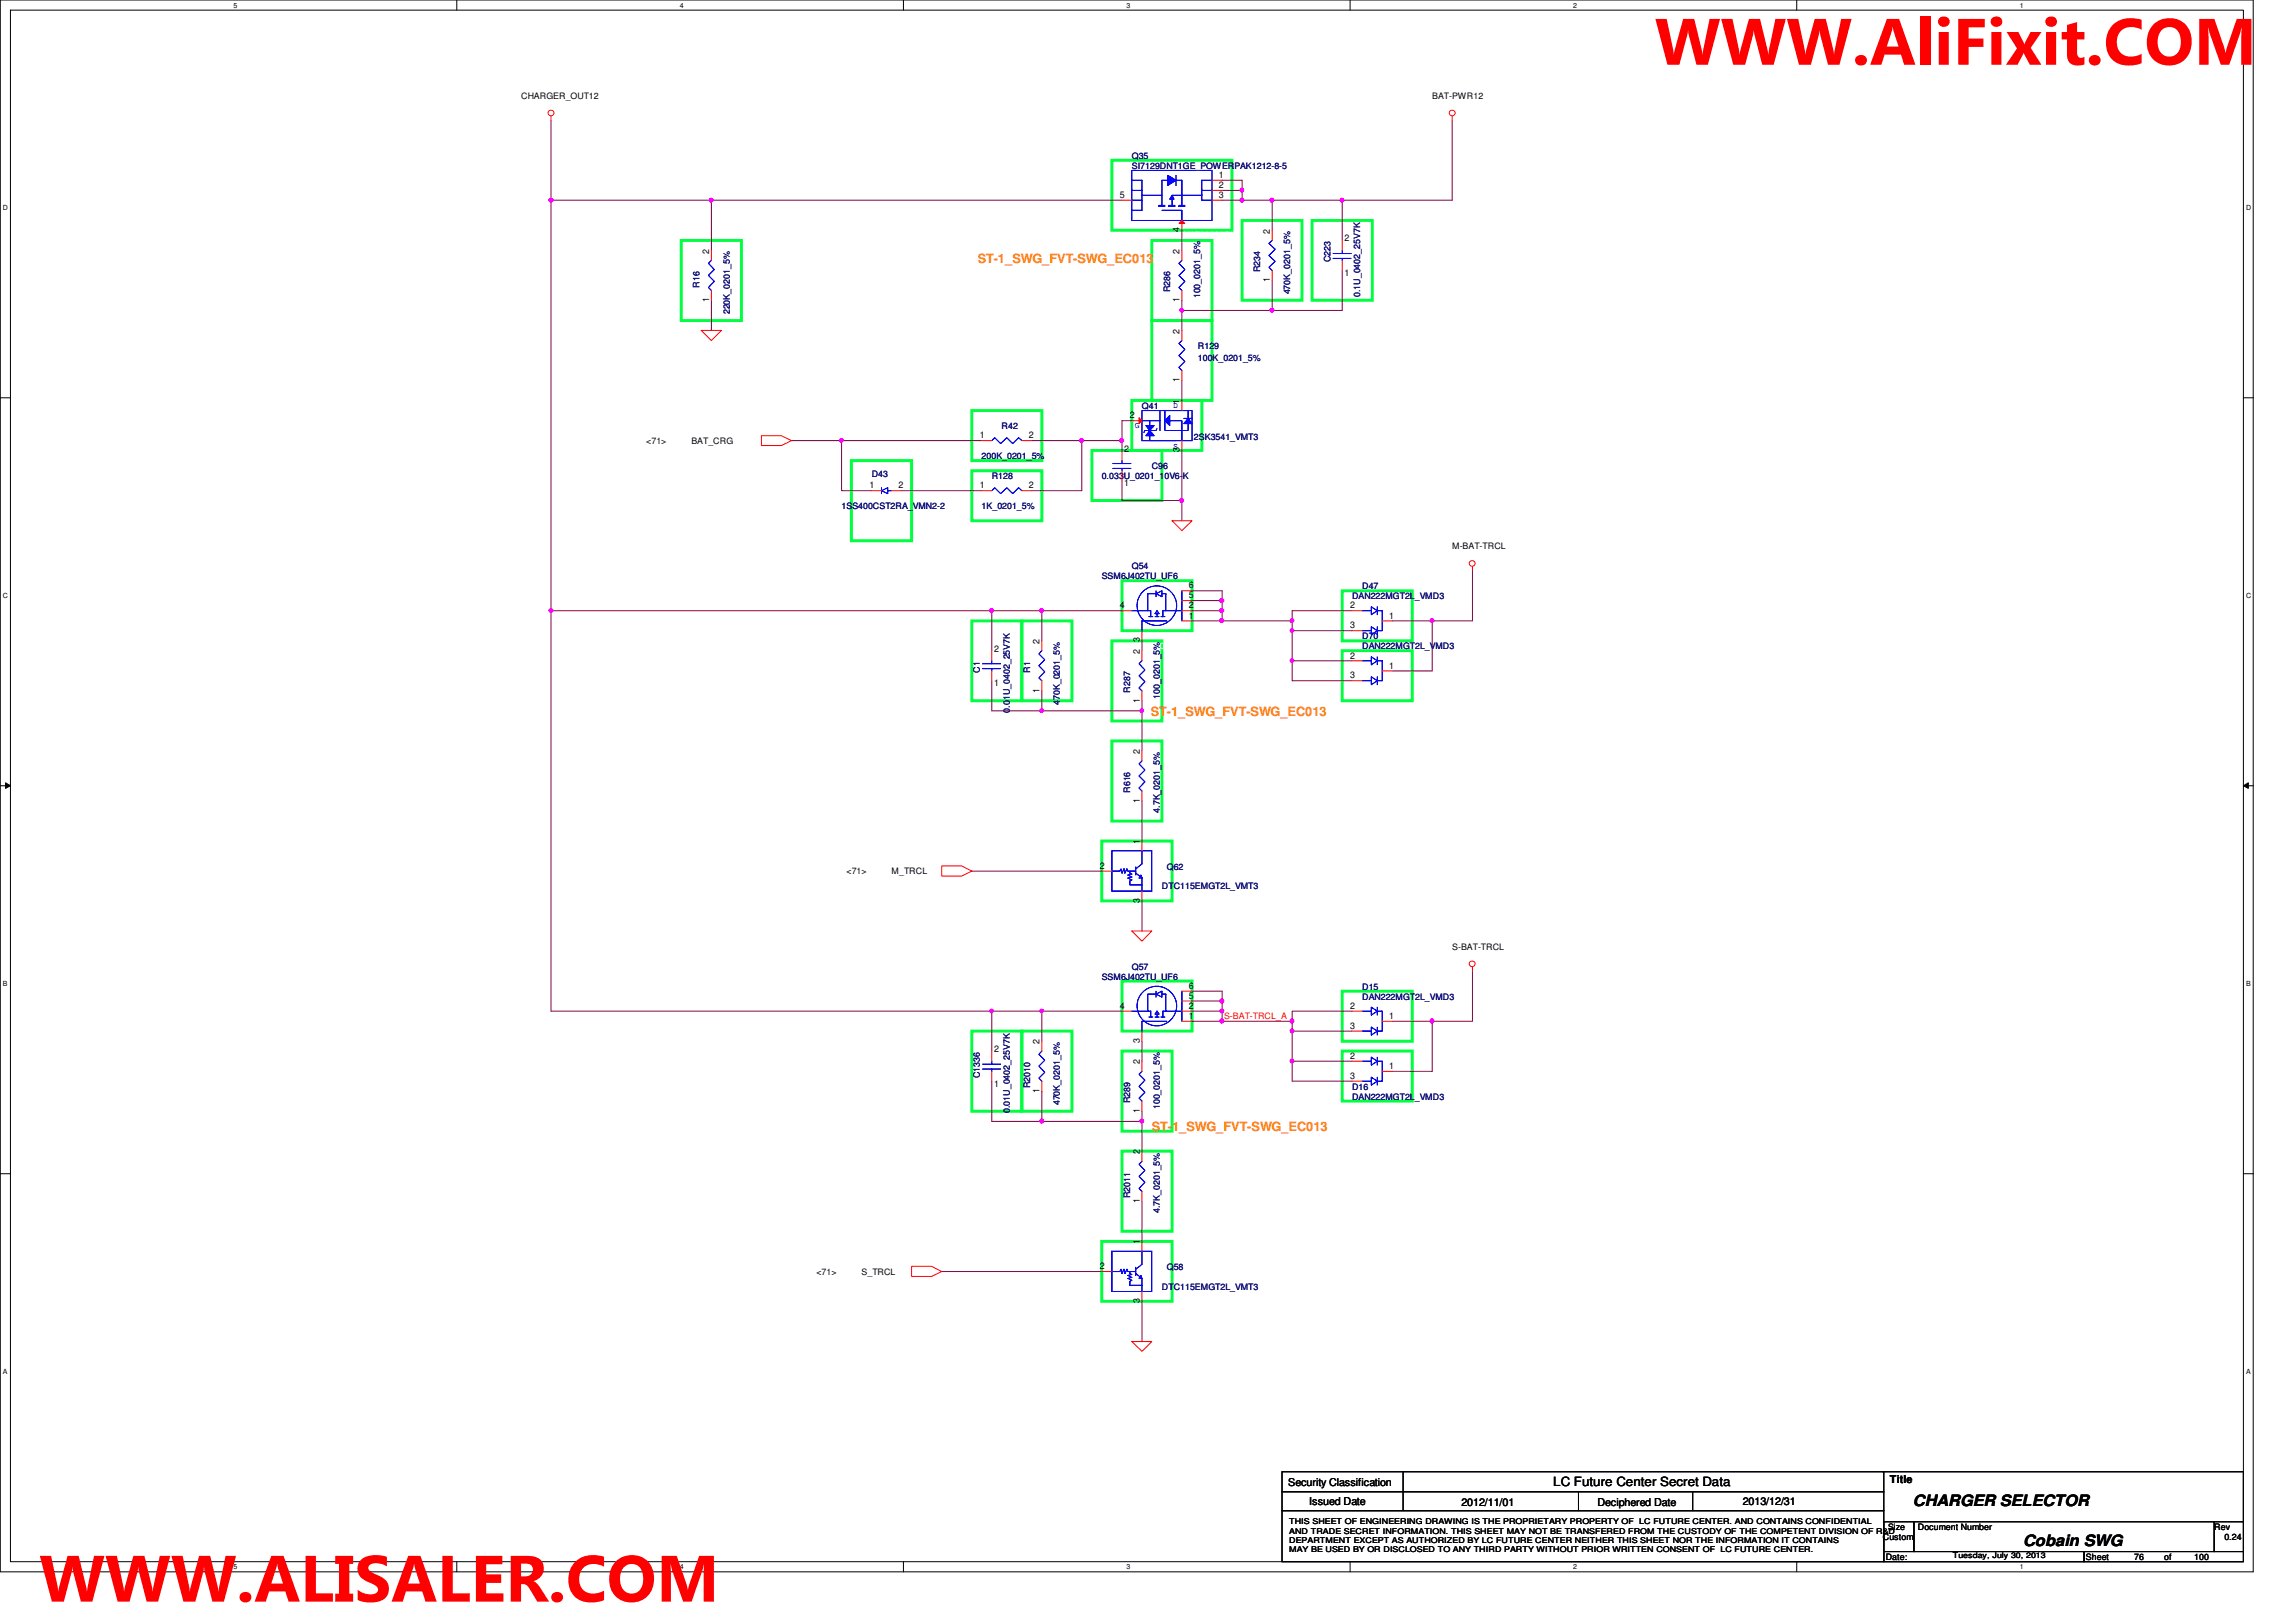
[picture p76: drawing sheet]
<svg xmlns="http://www.w3.org/2000/svg" width="297mm" height="210mm" viewBox="0 0 297 210" stroke-linecap="round" stroke-linejoin="round" font-family="sans-serif">
<defs><g id="words">
<g font-size="8.5" fill="#f00">
<text x="214.1" y="8.4">WWW.AliFixit.COM</text>
<text x="5.1" y="207.3">WWW.ALISALER.COM</text>
</g>
<g font-size="2">
<text x="247.5" y="194.9">CHARGER SELECTOR</text>
<text x="261.7" y="200.1">Cobain SWG</text>
</g>
<g font-size="1.7" fill="#ff8000">
<text x="126.5" y="34">ST-1_SWG_FVT-SWG_EC013</text>
<text x="148.9" y="92.6">ST-1_SWG_FVT-SWG_EC013</text>
<text x="149" y="146.3">ST-1_SWG_FVT-SWG_EC013</text>
</g>
<text font-size="1.7" x="201" y="192.3">LC Future Center Secret Data</text>
<g font-size="1.4">
<text x="244.5" y="191.9">Title</text>
<text x="166.7" y="192.3">Security Classification</text>
<text x="169.4" y="194.7">Issued Date</text>
<text x="189.1" y="194.9">2012/11/01</text>
<text x="206.7" y="194.9">Deciphered Date</text>
<text x="225.5" y="194.7">2013/12/31</text>
</g>
<g font-size="1.2">
<text x="157.7" y="23">1</text>
<text x="144.9" y="25.6">5</text>
<text x="157.7" y="24.3">2</text>
<text x="157.7" y="25.6">3</text>
<text x="91.7" y="32.8" transform="rotate(-90 91.7 32.8)">2</text>
<text x="152.6" y="32.8" transform="rotate(-90 152.6 32.8)">2</text>
<text x="152.6" y="30.1" transform="rotate(-90 152.6 30.1)">4</text>
<text x="164.3" y="30.2" transform="rotate(-90 164.3 30.2)">2</text>
<text x="173.9" y="35.7">1</text>
<text x="173.9" y="31.2">2</text>
<text x="91.7" y="39.1" transform="rotate(-90 91.7 39.1)">1</text>
<text x="152.6" y="39.1" transform="rotate(-90 152.6 39.1)">1</text>
<text x="164.3" y="36.5" transform="rotate(-90 164.3 36.5)">1</text>
<text x="152.6" y="43.2" transform="rotate(-90 152.6 43.2)">2</text>
<text x="152.6" y="52.2" transform="rotate(-90 152.6 52.2)">1</text>
<text x="152.6" y="49.5" transform="rotate(-90 152.6 49.5)">1</text>
<text x="126.7" y="56.7">1</text>
<text x="133.1" y="56.7">2</text>
<text x="145.5" y="58.5">2</text>
<text x="146.2" y="54.1">2</text>
<text x="152.6" y="58.5" transform="rotate(-90 152.6 58.5)">3</text>
<text x="112.5" y="63.2">1</text>
<text x="116.2" y="63.2">2</text>
<text x="126.7" y="63.2">1</text>
<text x="133.1" y="63.2">2</text>
<text x="145.5" y="62.9">1</text>
<text x="153.8" y="77.4">5</text>
<text x="153.8" y="76.2">6</text>
<text x="134.5" y="83.3" transform="rotate(-90 134.5 83.3)">2</text>
<text x="144.9" y="78.7">4</text>
<text x="147.4" y="83.1" transform="rotate(-90 147.4 83.1)">3</text>
<text x="153.8" y="80.1">1</text>
<text x="153.8" y="78.7">2</text>
<text x="174.7" y="78.7">2</text>
<text x="174.7" y="81.3">3</text>
<text x="179.7" y="80.1">1</text>
<text x="128.6" y="88.8">1</text>
<text x="128.6" y="84.4">2</text>
<text x="134.5" y="89.6" transform="rotate(-90 134.5 89.6)">1</text>
<text x="147.4" y="84.6" transform="rotate(-90 147.4 84.6)">2</text>
<text x="174.7" y="85.2">2</text>
<text x="174.7" y="87.8">3</text>
<text x="179.7" y="86.5">1</text>
<text x="147.4" y="90.9" transform="rotate(-90 147.4 90.9)">1</text>
<text x="147.4" y="97.6" transform="rotate(-90 147.4 97.6)">2</text>
<text x="147.4" y="103.9" transform="rotate(-90 147.4 103.9)">1</text>
<text x="142.3" y="112.4">2</text>
<text x="147.4" y="109.2" transform="rotate(-90 147.4 109.2)">1</text>
<text x="147.4" y="116.8" transform="rotate(-90 147.4 116.8)">3</text>
<text x="144.9" y="130.6">4</text>
<text x="153.8" y="129.2">5</text>
<text x="153.8" y="131.9">1</text>
<text x="153.8" y="130.6">2</text>
<text x="153.8" y="128">6</text>
<text x="174.7" y="130.6">2</text>
<text x="179.7" y="131.9">1</text>
<text x="128.6" y="136.2">2</text>
<text x="134.5" y="135.1" transform="rotate(-90 134.5 135.1)">2</text>
<text x="147.4" y="137.8" transform="rotate(-90 147.4 137.8)">2</text>
<text x="147.4" y="135" transform="rotate(-90 147.4 135)">3</text>
<text x="174.7" y="137">2</text>
<text x="174.7" y="133.1">3</text>
<text x="128.6" y="140.6">1</text>
<text x="134.5" y="141.4" transform="rotate(-90 134.5 141.4)">1</text>
<text x="174.7" y="139.6">3</text>
<text x="179.7" y="138.3">1</text>
<text x="147.4" y="149.4" transform="rotate(-90 147.4 149.4)">2</text>
<text x="147.4" y="144" transform="rotate(-90 147.4 144)">1</text>
<text x="147.4" y="155.7" transform="rotate(-90 147.4 155.7)">1</text>
<text x="147.4" y="161" transform="rotate(-90 147.4 161)">1</text>
<text x="142.3" y="164.3">2</text>
<text x="147.4" y="168.7" transform="rotate(-90 147.4 168.7)">3</text>
</g>
<g font-size="1.1">
<text x="67.4" y="12.8">CHARGER_OUT12</text>
<text x="185.3" y="12.8">BAT-PWR12</text>
<text x="83.6" y="57.5">&lt;71&gt;</text>
<text x="89.4" y="57.5">BAT_CRG</text>
<text x="187.9" y="71.1">M-BAT-TRCL</text>
<text x="109.5" y="113.2">&lt;71&gt;</text>
<text x="115.4" y="113.2">M_TRCL</text>
<text x="187.9" y="122.9">S-BAT-TRCL</text>
<text x="105.6" y="165">&lt;71&gt;</text>
<text x="111.5" y="165">S_TRCL</text>
<text x="243.6" y="199.3">Custom</text>
<text x="244" y="201.9">Date:</text>
<text x="244.3" y="198">Size</text>
<text x="248.1" y="198">Document Number</text>
<text x="269.9" y="201.9">Sheet</text>
<text x="276.1" y="201.9">76</text>
<text x="280" y="201.9">of</text>
<text x="283.9" y="201.9">100</text>
<text x="286.5" y="198">Rev</text>
<text x="287.8" y="199.3">0.24</text>
</g>
<g font-size="1.1" fill="#000080">
<text x="146.4" y="20.5">Q35</text>
<text x="146.4" y="21.8">SI7129DNT1GE_POWERPAK1212-8-5</text>
<text x="163" y="35.3" transform="rotate(-90 163 35.3)">R234</text>
<text x="172.1" y="34" transform="rotate(-90 172.1 34)">C223</text>
<text x="90.5" y="37.2" transform="rotate(-90 90.5 37.2)">R16</text>
<text x="94.4" y="40.7" transform="rotate(-90 94.4 40.7)">220K_0201_5%</text>
<text x="151.4" y="37.8" transform="rotate(-90 151.4 37.8)">R286</text>
<text x="155.3" y="38.6" transform="rotate(-90 155.3 38.6)">100_0201_5%</text>
<text x="166.9" y="38.1" transform="rotate(-90 166.9 38.1)">470K_0201_5%</text>
<text x="176" y="38.5" transform="rotate(-90 176 38.5)">0.1U_0402_25V7K</text>
<text x="155" y="45.2">R129</text>
<text x="155" y="46.7">100K_0201_5%</text>
<text x="147.7" y="52.9">Q41</text>
<text x="127" y="59.4">200K_0201_5%</text>
<text x="129.6" y="55.5">R42</text>
<text x="154.5" y="56.9">2SK3541_VMT3</text>
<text x="108.9" y="65.9">1SS400CST2RA_VMN2-2</text>
<text x="112.8" y="61.7">D43</text>
<text x="127" y="65.9">1K_0201_5%</text>
<text x="128.3" y="62">R128</text>
<text x="142.5" y="62">0.033U_0201_10V6-K</text>
<text x="149" y="60.7">C96</text>
<text x="142.5" y="75">SSM6J402TU_UF6</text>
<text x="146.4" y="73.7">Q54</text>
<text x="174.9" y="77.6">DAN222MGT2L_VMD3</text>
<text x="176.2" y="76.2">D47</text>
<text x="176.2" y="82.7">D70</text>
<text x="126.8" y="87.1" transform="rotate(-90 126.8 87.1)">C1</text>
<text x="133.3" y="87.1" transform="rotate(-90 133.3 87.1)">R1</text>
<text x="146.2" y="89.7" transform="rotate(-90 146.2 89.7)">R287</text>
<text x="176.2" y="84">DAN222MGT2L_VMD3</text>
<text x="130.6" y="92.2" transform="rotate(-90 130.6 92.2)">0.01U_0402_25V7K</text>
<text x="137.1" y="91.2" transform="rotate(-90 137.1 91.2)">470K_0201_5%</text>
<text x="150.1" y="90.4" transform="rotate(-90 150.1 90.4)">100_0201_5%</text>
<text x="146.2" y="102.6" transform="rotate(-90 146.2 102.6)">R616</text>
<text x="150.1" y="105.2" transform="rotate(-90 150.1 105.2)">4.7K_0201_5%</text>
<text x="151" y="112.5">Q62</text>
<text x="150.3" y="115.1">DTC115EMGT2L_VMT3</text>
<text x="146.4" y="125.5">Q57</text>
<text x="142.5" y="126.8">SSM6J402TU_UF6</text>
<text x="176.2" y="128.1">D15</text>
<text x="176.2" y="129.4">DAN222MGT2L_VMD3</text>
<text x="126.8" y="139.5" transform="rotate(-90 126.8 139.5)">C1336</text>
<text x="133.3" y="140.8" transform="rotate(-90 133.3 140.8)">R2010</text>
<text x="137.1" y="143" transform="rotate(-90 137.1 143)">470K_0201_5%</text>
<text x="146.2" y="142.8" transform="rotate(-90 146.2 142.8)">R289</text>
<text x="150.1" y="143.6" transform="rotate(-90 150.1 143.6)">100_0201_5%</text>
<text x="174.9" y="141">D16</text>
<text x="174.9" y="142.3">DAN222MGT2L_VMD3</text>
<text x="130.6" y="144.1" transform="rotate(-90 130.6 144.1)">0.01U_0402_25V7K</text>
<text x="146.2" y="155.1" transform="rotate(-90 146.2 155.1)">R2011</text>
<text x="150.1" y="157" transform="rotate(-90 150.1 157)">4.7K_0201_5%</text>
<text x="150.3" y="166.9">DTC115EMGT2L_VMT3</text>
<text x="151" y="164.3">Q58</text>
</g>
<g font-size="1.1" fill="#fff">
<text x="153.2" y="30.9">N37033365</text>
<text x="148" y="83.9">N37033386</text>
<text x="148" y="135.8">N37033417</text>
<text x="138.8" y="144.9">N37033408</text>
</g>
<g font-size="1.1" fill="#00f">
<text x="151.8" y="52.8">D</text>
<text x="146.8" y="55.4">G</text>
<text x="151.8" y="58.1">S</text>
</g>
<text font-size="1.1" fill="#f00" x="158.4" y="131.9">S-BAT-TRCL_A</text>
<g font-size="1">
<text x="166.8" y="197.3">THIS SHEET OF ENGINEERING DRAWING IS THE PROPRIETARY PROPERTY OF LC FUTURE CENTER. AND CONTAINS CONFIDENTIAL</text>
<text x="166.8" y="198.5">AND TRADE SECRET INFORMATION. THIS SHEET MAY NOT BE TRANSFERED FROM THE CUSTODY OF THE COMPETENT DIVISION OF R&amp;D</text>
<text x="166.8" y="199.6">DEPARTMENT EXCEPT AS AUTHORIZED BY LC FUTURE CENTER NEITHER THIS SHEET NOR THE INFORMATION IT CONTAINS</text>
<text x="166.8" y="200.8">MAY BE USED BY OR DISCLOSED TO ANY THIRD PARTY WITHOUT PRIOR WRITTEN CONSENT OF LC FUTURE CENTER.</text>
<text x="252.6" y="201.7">Tuesday, July 30, 2013</text>
</g>
<g font-size=".9">
<text x="30.2" y="1">5</text>
<text x="88" y="1">4</text>
<text x="145.8" y="1">3</text>
<text x="203.5" y="1">2</text>
<text x="261.3" y="1">1</text>
<text x=".4" y="27.2">D</text>
<text x="290.6" y="27.2">D</text>
<text x=".4" y="77.3">C</text>
<text x="290.6" y="77.3">C</text>
<text x=".4" y="127.6">B</text>
<text x="290.6" y="127.6">B</text>
<text x=".4" y="177.8">A</text>
<text x="290.6" y="177.8">A</text>
<text x="30.2" y="203.1">5</text>
<text x="88" y="203.1">4</text>
<text x="145.8" y="203.1">3</text>
<text x="203.5" y="203.1">2</text>
<text x="261.3" y="203.1">1</text>
</g>
</g></defs>
<path d="M0 0h291.5v203.4h-291.5zM1.4 1.3h288.8v200.8h-288.8z" fill="none" stroke="#000" stroke-width=".13"/>
<g fill="#fff">
<path d="M30.2 .2h.5v1h-.5z"/>
<path d="M30.2 202.3h.5v1h-.5z"/>
</g>
<path d="M59.1 0v1.3M59.1 202.1v1.3" fill="none" stroke="#000" stroke-width=".13"/>
<g fill="#fff">
<path d="M88 .2h.5v1h-.5z"/>
<path d="M88 202.3h.5v1h-.5z"/>
</g>
<path d="M116.9 0v1.3M116.9 202.1v1.3" fill="none" stroke="#000" stroke-width=".13"/>
<g fill="#fff">
<path d="M145.7 .2h.6v1h-.6z"/>
<path d="M145.7 202.3h.6v1h-.6z"/>
</g>
<path d="M174.7 0v1.3M174.7 202.1v1.3" fill="none" stroke="#000" stroke-width=".13"/>
<g fill="#fff">
<path d="M203.5 .2h.5v1h-.5z"/>
<path d="M203.5 202.3h.5v1h-.5z"/>
</g>
<path d="M232.4 0v1.3M232.4 202.1v1.3" fill="none" stroke="#000" stroke-width=".13"/>
<g fill="#fff">
<path d="M261.3 .2h.5v1h-.5z"/>
<path d="M261.3 202.3h.5v1h-.5z"/>
<path d="M.4 26.4h.6v1h-.6z"/>
<path d="M290.6 26.4h.6v1h-.6z"/>
<path d="M.4 76.5h.6v1.1h-.6z"/>
<path d="M290.6 76.5h.6v1.1h-.6z"/>
</g>
<path d="M0 51.5h1.4M290.2 51.5h1.3" fill="none" stroke="#000" stroke-width=".13"/>
<g fill="#fff">
<path d="M.4 126.7h.6v1.1h-.6z"/>
<path d="M290.6 126.7h.6v1.1h-.6z"/>
</g>
<path d="M0 101.7h1.4M.7 101.3l.7 .4-.7 .3zM290.2 101.7h1.3M290.2 101.7l.7-.4v.7z" fill="none" stroke="#000" stroke-width=".13"/>
<path d="M.7 101.3l.7 .4-.7 .3zM290.2 101.7l.7-.4v.7z" fill="#000"/>
<g fill="#fff">
<path d="M.4 177h.5v1h-.5z"/>
<path d="M290.6 177h.5v1h-.5z"/>
</g>
<path d="M0 151.9h1.4M290.2 151.9h1.3" fill="none" stroke="#000" stroke-width=".13"/>
<g fill="none" stroke="#00ff40" stroke-width=".38">
<path d="M88.1 31.1h7.8v10.4h-7.8zM143.8 20.7h15.6v9.1h-15.6zM149 31.1h7.8v10.4h-7.8zM160.7 28.5h7.7v10.4h-7.7zM169.8 28.5h7.7v10.4h-7.7zM110.1 59.6h7.8v10.4h-7.8zM125.7 53.1h9.1v6.5h-9.1zM141.3 58.3h9v6.5h-9zM146.4 51.8h9.1v6.5h-9.1zM149 41.5h7.8v10.3h-7.8zM125.7 60.9h9.1v6.5h-9.1zM145.2 75.1h9v6.5h-9z"/>
<path d="M173.6 76.5h9.1v6.4h-9.1zM125.7 80.3h6.5v10.4h-6.5zM132.2 80.3h6.5v10.4h-6.5zM143.8 95.9h6.5v10.4h-6.5zM143.8 82.9h6.5v10.4h-6.5zM173.6 84.2h9.1v6.5h-9.1zM142.5 108.8h9.1v7.8h-9.1zM125.7 133.4h6.5v10.4h-6.5zM132.2 133.4h6.5v10.4h-6.5zM145.2 127h9v6.4h-9zM145.2 136h6.4v10.4h-6.4zM173.6 128.3h9.1v6.4h-9.1z"/>
<path d="M173.6 136h9.1v6.5h-9.1zM145.2 149h6.4v10.3h-6.4zM142.5 160.7h9.1v7.7h-9.1z"/>
</g>
<path d="M71.3 15.6v10.3M187.9 15.6v10.3h-14.3M92 25.9h53.2M164.6 25.9v3.9" fill="none" stroke="#800040" stroke-width=".13"/>
<path d="M91.8 25.7h.2l.2 .1v.3l-.2 .1-.2-.1z" fill-rule="evenodd" fill="#f0f"/>
<path d="M91.8 25.7h.2l.2 .1v.3l-.2 .1-.2-.1z" fill="none" stroke="#f0f" stroke-width=".13"/>
<path d="M71.3 25.9h20.7v6.5M92 38.9v3.9M164.6 36.3v3.9M140 57h5.2v1.3M152.9 40.2v2.6M152.9 49.2v2.6M145.2 62.2v2.6M152.9 64.8v2.6" fill="none" stroke="#800040" stroke-width=".13"/>
<circle cx="145.1" cy="57" r=".25" fill="#f0f"/>
<circle cx="145.1" cy="57" r=".25" fill="none" stroke="#f0f" stroke-width=".13"/>
<path d="M139.8 56.8h.3l.1 .2-.1 .2h-.2h-.1z" fill-rule="evenodd" fill="#f0f"/>
<path d="M139.8 56.8h.3l.1 .2-.1 .2h-.2h-.1z" fill="none" stroke="#f0f" stroke-width=".13"/>
<path d="M108.9 57h18.1M140 57v6.5h-6.5M116.6 63.5h10.4" fill="none" stroke="#800040" stroke-width=".13"/>
<path d="M108.7 56.8h.3l.1 .2-.1 .2h-.2h-.1z" fill-rule="evenodd" fill="#f0f"/>
<path d="M108.7 56.8h.3l.1 .2-.1 .2h-.2h-.1z" fill="none" stroke="#f0f" stroke-width=".13"/>
<path d="M102.4 57h6.5v6.5h3.9M134.8 79h10.4M167.2 79h7.7M190.5 73.9v6.4M167.2 85.5v2.6M125.7 112.7h16.8" fill="none" stroke="#800040" stroke-width=".13"/>
<path d="M134.6 78.8h.3l.1 .2-.1 .2h-.2h-.1z" fill-rule="evenodd" fill="#f0f"/>
<path d="M134.6 78.8h.3l.1 .2-.1 .2h-.2h-.1z" fill="none" stroke="#f0f" stroke-width=".13"/>
<path d="M158.1 79v1.3M147.7 92v5.2M147.7 103.6v5.2" fill="none" stroke="#800040" stroke-width=".13"/>
<circle cx="158.1" cy="79" r=".25" fill="#f0f"/>
<circle cx="158.1" cy="79" r=".25" fill="none" stroke="#f0f" stroke-width=".13"/>
<path d="M154.2 76.5h3.9M154.2 77.7h3.9" fill="none" stroke="#800040" stroke-width=".13"/>
<circle cx="158.1" cy="77.7" r=".26" fill="#f0f"/>
<circle cx="158.1" cy="77.7" r=".26" fill="none" stroke="#f0f" stroke-width=".13"/>
<path d="M128.3 79h6.5v3.9M158.1 76.5v2.5h-3.9M154.2 80.3h3.9" fill="none" stroke="#800040" stroke-width=".13"/>
<path d="M128.1 78.8h.3l.1 .2-.1 .2h-.1h-.2z" fill-rule="evenodd" fill="#f0f"/>
<path d="M128.1 78.8h.3l.1 .2-.1 .2h-.1h-.2z" fill="none" stroke="#f0f" stroke-width=".13"/>
<path d="M71.3 79h57v5.2M128.3 88.1v3.9M134.8 92h12.9" fill="none" stroke="#800040" stroke-width=".13"/>
<path d="M147.5 91.8h.4l.1 .1-.1 .2-.2 .1-.2-.1z" fill-rule="evenodd" fill="#f0f"/>
<path d="M147.5 91.8h.4l.1 .1-.1 .2-.2 .1-.2-.1z" fill="none" stroke="#f0f" stroke-width=".13"/>
<path d="M134.6 91.8h.3l.1 .1-.1 .2-.2 .1-.1-.1z" fill-rule="evenodd" fill="#f0f"/>
<path d="M134.6 91.8h.3l.1 .1-.1 .2-.2 .1-.1-.1z" fill="none" stroke="#f0f" stroke-width=".13"/>
<path d="M134.8 89.4v2.6M167.2 81.6h7.7" fill="none" stroke="#800040" stroke-width=".13"/>
<path d="M167 81.4h.3l.1 .2-.1 .2h-.2h-.1z" fill-rule="evenodd" fill="#f0f"/>
<path d="M167 81.4h.3l.1 .2-.1 .2h-.2h-.1z" fill="none" stroke="#f0f" stroke-width=".13"/>
<path d="M167.2 80.3v1.3M167.2 88.1h7.7M167.2 85.5h7.7" fill="none" stroke="#800040" stroke-width=".13"/>
<path d="M167 85.3h.3l.1 .2-.1 .1-.2 .1-.1-.1z" fill-rule="evenodd" fill="#f0f"/>
<path d="M167 85.3h.3l.1 .2-.1 .1-.2 .1-.1-.1z" fill="none" stroke="#f0f" stroke-width=".13"/>
<path d="M167.2 81.6v3.9M185.3 80.3h5.2" fill="none" stroke="#800040" stroke-width=".13"/>
<path d="M185.1 80.1h.1l.3 .1-.1 .3-.2 .1-.1-.1z" fill-rule="evenodd" fill="#f0f"/>
<path d="M185.1 80.1h.1l.3 .1-.1 .3-.2 .1-.1-.1z" fill="none" stroke="#f0f" stroke-width=".13"/>
<path d="M71.3 25.9v53.1M185.3 80.3v6.5h-5.2" fill="none" stroke="#800040" stroke-width=".13"/>
<circle cx="71.3" cy="25.9" r=".26" fill="#f0f"/>
<circle cx="71.3" cy="25.9" r=".26" fill="none" stroke="#f0f" stroke-width=".13"/>
<path d="M160.7 25.9h3.9" fill="none" stroke="#800040" stroke-width=".13"/>
<path d="M160.5 25.7h.2l.2 .1-.1 .3-.1 .1-.2-.1z" fill-rule="evenodd" fill="#f0f"/>
<path d="M160.5 25.7h.2l.2 .1-.1 .3-.1 .1-.2-.1z" fill="none" stroke="#f0f" stroke-width=".13"/>
<path d="M173.6 25.9v5.2" fill="none" stroke="#800040" stroke-width=".13"/>
<path d="M173.5 25.7h.1l.2 .1v.3l-.2 .1-.1-.1z" fill-rule="evenodd" fill="#f0f"/>
<path d="M173.5 25.7h.1l.2 .1v.3l-.2 .1-.1-.1z" fill="none" stroke="#f0f" stroke-width=".13"/>
<path d="M164.6 25.9h9" fill="none" stroke="#800040" stroke-width=".13"/>
<circle cx="164.5" cy="25.9" r=".26" fill="#f0f"/>
<circle cx="164.5" cy="25.9" r=".26" fill="none" stroke="#f0f" stroke-width=".13"/>
<path d="M173.6 35v5.2M152.9 40.2h11.7" fill="none" stroke="#800040" stroke-width=".13"/>
<circle cx="164.5" cy="40.1" r=".25" fill="#f0f"/>
<circle cx="164.5" cy="40.1" r=".25" fill="none" stroke="#f0f" stroke-width=".13"/>
<path d="M158.1 23.3h2.6M158.1 24.6h2.6v1.3M164.6 40.2h9" fill="none" stroke="#800040" stroke-width=".13"/>
<path d="M160.5 24.4h.3l.1 .2-.1 .2h-.1h-.2z" fill-rule="evenodd" fill="#f0f"/>
<path d="M160.5 24.4h.3l.1 .2-.1 .2h-.1h-.2z" fill="none" stroke="#f0f" stroke-width=".13"/>
<path d="M133.5 57h6.5M71.3 79v51.9M128.3 92h6.5M180.1 80.3h5.2" fill="none" stroke="#800040" stroke-width=".13"/>
<circle cx="71.3" cy="79" r=".25" fill="#f0f"/>
<circle cx="71.3" cy="79" r=".25" fill="none" stroke="#f0f" stroke-width=".13"/>
<path d="M167.2 132.2v1.2h7.7" fill="none" stroke="#800040" stroke-width=".13"/>
<path d="M167 133.2h.3l.1 .2-.1 .2h-.2h-.1z" fill-rule="evenodd" fill="#f0f"/>
<path d="M167 133.2h.3l.1 .2-.1 .2h-.2h-.1z" fill="none" stroke="#f0f" stroke-width=".13"/>
<path d="M167.2 133.4v3.9h7.7M167.2 139.9h7.7" fill="none" stroke="#800040" stroke-width=".13"/>
<path d="M167 137.1h.3l.1 .2-.1 .2h-.2h-.1z" fill-rule="evenodd" fill="#f0f"/>
<path d="M167 137.1h.3l.1 .2-.1 .2h-.2h-.1z" fill="none" stroke="#f0f" stroke-width=".13"/>
<path d="M185.3 132.2h5.2" fill="none" stroke="#800040" stroke-width=".13"/>
<path d="M185.1 131.9h.1l.3 .1-.1 .3-.2 .1-.1-.1z" fill-rule="evenodd" fill="#f0f"/>
<path d="M185.1 131.9h.1l.3 .1-.1 .3-.2 .1-.1-.1z" fill="none" stroke="#f0f" stroke-width=".13"/>
<path d="M154.2 128.3h3.9M158.1 130.9v1.3M185.3 132.2v6.4h-5.2" fill="none" stroke="#800040" stroke-width=".13"/>
<circle cx="158.1" cy="130.8" r=".25" fill="#f0f"/>
<circle cx="158.1" cy="130.8" r=".25" fill="none" stroke="#f0f" stroke-width=".13"/>
<path d="M154.2 129.5h3.9" fill="none" stroke="#800040" stroke-width=".13"/>
<circle cx="158.1" cy="129.5" r=".26" fill="#f0f"/>
<circle cx="158.1" cy="129.5" r=".26" fill="none" stroke="#f0f" stroke-width=".13"/>
<path d="M158.1 128.3v2.6M158.1 132.2h9.1" fill="none" stroke="#800040" stroke-width=".13"/>
<path d="M167 131.9h.1l.2 .1v.3l-.2 .1-.1-.1z" fill-rule="evenodd" fill="#f0f"/>
<path d="M167 131.9h.1l.2 .1v.3l-.2 .1-.1-.1z" fill="none" stroke="#f0f" stroke-width=".13"/>
<path d="M154.2 130.9h3.9M154.2 132.2h3.9M180.1 132.2h5.2M128.3 145.1h6.5" fill="none" stroke="#800040" stroke-width=".13"/>
<circle cx="158.1" cy="132.1" r=".26" fill="#f0f"/>
<circle cx="158.1" cy="132.1" r=".26" fill="none" stroke="#f0f" stroke-width=".13"/>
<path d="M128.3 130.9h6.5v3.8" fill="none" stroke="#800040" stroke-width=".13"/>
<path d="M128.1 130.7h.3l.1 .1-.1 .2-.1 .1-.2-.1z" fill-rule="evenodd" fill="#f0f"/>
<path d="M128.1 130.7h.3l.1 .1-.1 .2-.1 .1-.2-.1z" fill="none" stroke="#f0f" stroke-width=".13"/>
<path d="M71.3 130.9h57v5.1M128.3 139.9v5.2M134.8 145.1h12.9" fill="none" stroke="#800040" stroke-width=".13"/>
<path d="M147.5 144.9l.2-.1 .2 .1v.4h-.2h-.2z" fill-rule="evenodd" fill="#f0f"/>
<path d="M147.5 144.9l.2-.1 .2 .1v.4h-.2h-.2z" fill="none" stroke="#f0f" stroke-width=".13"/>
<path d="M134.6 144.9l.1-.1 .3 .1-.1 .4h-.2h-.1z" fill-rule="evenodd" fill="#f0f"/>
<path d="M134.6 144.9l.1-.1 .3 .1-.1 .4h-.2h-.1z" fill="none" stroke="#f0f" stroke-width=".13"/>
<path d="M134.8 130.9h10.4M167.2 137.3v2.6M190.5 125.7v6.5M134.8 141.2v3.9M147.7 145.1v3.9M121.8 164.5h20.7" fill="none" stroke="#800040" stroke-width=".13"/>
<path d="M134.6 130.7h.3l.1 .1-.1 .2-.2 .1-.1-.1z" fill-rule="evenodd" fill="#f0f"/>
<path d="M134.6 130.7h.3l.1 .1-.1 .2-.2 .1-.1-.1z" fill="none" stroke="#f0f" stroke-width=".13"/>
<path d="M158.1 80.3h9.1M147.7 116.6v3.9M147.7 155.4v5.3M147.7 168.4v5.2" fill="none" stroke="#800040" stroke-width=".13"/>
<circle cx="158.1" cy="80.3" r=".26" fill="#f0f"/>
<circle cx="158.1" cy="80.3" r=".26" fill="none" stroke="#f0f" stroke-width=".13"/>
<path d="M167 80.1h.1l.2 .1v.3l-.2 .1-.1-.1z" fill-rule="evenodd" fill="#f0f"/>
<path d="M167 80.1h.1l.2 .1v.3l-.2 .1-.1-.1z" fill="none" stroke="#f0f" stroke-width=".13"/>
<path d="M146.4 54.4h-1.2v2.6M145.2 64.8h7.7M167.2 79v1.3M174.9 130.9h-7.7v1.3" fill="none" stroke="#800040" stroke-width=".13"/>
<path d="M152.7 64.6l.2-.1 .2 .1-.1 .3-.1 .1-.2-.1z" fill-rule="evenodd" fill="#f0f"/>
<path d="M152.7 64.6l.2-.1 .2 .1-.1 .3-.1 .1-.2-.1z" fill="none" stroke="#f0f" stroke-width=".13"/>
<path d="M152.9 29.8v2.6M152.9 38.9v1.3M158.1 25.9h2.6M160.7 23.3v1.3M152.9 58.3v6.5" fill="none" stroke="#800040" stroke-width=".13"/>
<path d="M152.7 40h.3l.1 .1-.1 .2-.1 .1-.2-.1z" fill-rule="evenodd" fill="#f0f"/>
<path d="M152.7 40h.3l.1 .1-.1 .2-.1 .1-.2-.1z" fill="none" stroke="#f0f" stroke-width=".13"/>
<path d="M147.7 82.9v1.3M147.7 90.7v1.3M147.7 134.7v2.6M147.7 143.8v1.3" fill="none" stroke="#800040" stroke-width=".13"/>
<g fill="none" stroke="#f00" stroke-width=".13">
<path d="M71.3 15v.6M187.9 15v.6M173.6 33.7v1.3M173.6 31.1v1.3M90.7 42.8h2.6l-1.3 1.3zM98.5 56.4h2.6l1.3 .6-1.3 .7h-2.6zM145.2 58.3v1.3M127 63.5h1.3M132.2 63.5h1.3M145.2 60.9v1.3M151.6 67.4h2.6l-1.3 1.3zM190.5 73.3v.6"/>
<path d="M121.8 112.1h2.6l1.3 .6-1.3 .7h-2.6zM146.4 120.5h2.6l-1.3 1.3zM147.7 137.3v1.3M174.9 137.3h1.3M174.9 139.9h1.3M178.8 138.6h1.3M190.5 125.1v.6M147.7 142.5v1.3M117.9 163.9h2.6l1.3 .6-1.3 .7h-2.6zM146.4 173.6h2.6l-1.3 1.3z"/>
<circle cx="71.3" cy="14.6" r=".37"/>
<circle cx="187.9" cy="14.6" r=".37"/>
<circle cx="190.5" cy="72.9" r=".37"/>
<circle cx="190.5" cy="124.7" r=".37"/>
</g>
<path d="M165.9 190.5h77.8v2.5h-77.8zM165.9 193h77.8v2.5h-77.8zM165.9 195.5h77.8v6.6h-77.8zM181.5 190.5v5M204.2 193v2.5M219 193v2.5M243.6 190.5h46.6v6.4M243.7 196.9h3.9v3.9h-3.9zM247.6 196.9h38.9v3.9h-38.9zM286.5 196.9h3.7v3.9h-3.7zM243.7 200.8h25.9v1.3h-25.9zM269.6 200.8h20.6v1.3h-20.6z" fill="none" stroke="#000" stroke-width=".13"/>
<g fill="none" stroke="#00f" stroke-width=".13">
<path d="M146.4 24.6h1.3M146.4 25.9h1.3M146.4 23.3h1.3v3.9h-1.3M147.7 25.3h2.6M150.3 27.2h2.6v1.3M150.7 26.6h-.8v.1h.8M151.1 23.3h-.8v3.3M151.6 25.8v.8M152 26.6h-.8v.1h.8M152.1 23.3h.8M152.9 25.3h2.6M153.3 26.6h-.8v.1h.8"/>
<path d="M155.5 24.6h1.3M155.5 25.9h1.3M155.5 23.3h1.3M172.5 32.8h2.3M172.5 33.4h2.3M173.6 33.4v.3M173.6 32.4v.4M144 60h2.3M145.2 59.6v.4M128.3 63.5l.4-.4 .8 .8 .8-.8 .7 .8 .8-.8 .4 .4M144 60.6h2.3M145.2 60.6v.3"/>
<path d="M147.7 138.6l-.3 .4 .7 .8-.7 .8 .7 .8-.7 .7 .3 .4M176.2 137.3h1.2M176.2 139.9h1.2M177.4 136.8l.8 .5-.8 .5zM177.4 139.4l.8 .5-.8 .5zM178.2 139.4v1M178.2 136.8v1M178.2 137.3h.6v2.6h-.6"/>
</g>
<path d="M151.1 22.7l1 .6-1 .7z" fill="#00f"/>
<path d="M146.4 22.1h10.4v6.4h-10.4zM151.1 22.7l1 .6-1 .7zM151.6 25.3h1.3M152.1 22.7v1.3M152.9 23.3v3.3M155.5 23.3v2.6" fill="none" stroke="#00f" stroke-width=".13"/>
<path d="M151.6 25.3l.3 .5h-.6z" fill="#00f"/>
<g fill="none" stroke="#00f" stroke-width=".13">
<path d="M146.4 24.6h1.3M146.4 25.9h1.3M146.4 23.3h1.3v3.9h-1.3M147.7 25.3h2.6M150.3 27.2h2.6v1.3M150.7 26.6h-.8v.1h.8M151.1 23.3h-.8v3.3M151.6 25.8v.8M151.6 25.3l.3 .5h-.6zM152 26.6h-.8v.1h.8M152.1 23.3h.8M152.9 25.3h2.6"/>
<path d="M153.3 26.6h-.8v.1h.8M155.5 24.6h1.3M155.5 25.9h1.3M155.5 23.3h1.3"/>
</g>
<path d="M151.1 22.7l1 .6-1 .7z" fill="#00f"/>
<path d="M146.4 22.1h10.4v6.4h-10.4zM151.1 22.7l1 .6-1 .7zM151.6 25.3h1.3M152.1 22.7v1.3M152.9 23.3v3.3M155.5 23.3v2.6" fill="none" stroke="#00f" stroke-width=".13"/>
<path d="M151.6 25.3l.3 .5h-.6z" fill="#00f"/>
<path d="M151.6 25.3l.3 .5h-.6z" fill="none" stroke="#00f" stroke-width=".13"/>
<path d="M152.9 28.5l.4 .4h-.8z" fill="#f00"/>
<path d="M145.2 25.9h1.2M152.9 28.5l.4 .4h-.8zM152.9 28.5v1.3M156.8 23.3h1.3M156.8 24.6h1.3M156.8 25.9h1.3M127 57h1.3M132.2 57h1.3M174.9 85.5h1.3M174.9 88.1h1.3M178.8 86.8h1.3" fill="none" stroke="#f00" stroke-width=".13"/>
<path d="M128.3 57l.4-.4 .8 .8 .8-.8 .7 .8 .8-.8 .4 .4M176.2 85.5h1.2M176.2 88.1h1.2M177.4 85l.8 .5-.8 .5zM177.4 87.6l.8 .5-.8 .5zM178.2 87.6v1M178.2 85v1M178.2 85.5h.6v2.6h-.6" fill="none" stroke="#00f" stroke-width=".13"/>
<path d="M151.3 53.8v1.3l-.6-.7z" fill="#00f"/>
<path d="M151.3 53.8v1.3l-.6-.7z" fill="none" stroke="#00f" stroke-width=".13"/>
<path d="M153.7 54.1l.5 .7h-1z" fill="#00f"/>
<path d="M149.7 55.5l-.1 .2h-1.5l-.1 .3M150.1 53.1v2.6M151.3 54.4h1.6v1.3M152 55.7h.1M153.2 54.1h1M153.7 54.8v.9h-1.7M153.7 54.1v-1h-3v2.6h1.3M153.7 54.1l.5 .7h-1z" fill="none" stroke="#00f" stroke-width=".13"/>
<path d="M148.8 55.7l.5 .7h-1.1z" fill="#00f"/>
<path d="M148.8 55.7l.5 .7h-1.1z" fill="none" stroke="#00f" stroke-width=".13"/>
<path d="M148.2 55.1h1.1l-.5 .6z" fill="#00f"/>
<path d="M147.7 53.1h6.5v3.9h-6.5zM147.7 54.4h2.4M148.2 55.1h1.1l-.5 .6zM148.8 54.4v.7M148.8 56.4v.6h3.2M152.9 55.7v1.3" fill="none" stroke="#00f" stroke-width=".13"/>
<path d="M151.3 53.8v1.3l-.6-.7z" fill="#00f"/>
<path d="M151.3 53.8v1.3l-.6-.7z" fill="none" stroke="#00f" stroke-width=".13"/>
<path d="M153.7 54.1l.5 .7h-1z" fill="#00f"/>
<path d="M149.7 55.5l-.1 .2h-1.5l-.1 .3M150.1 53.1v2.6M151.3 54.4h1.6v1.3M152 55.7h.1M153.2 54.1h1M153.7 54.8v.9h-1.7M153.7 54.1v-1h-3v2.6h1.3M153.7 54.1l.5 .7h-1z" fill="none" stroke="#00f" stroke-width=".13"/>
<path d="M148.8 55.7l.5 .7h-1.1z" fill="#00f"/>
<path d="M148.8 55.7l.5 .7h-1.1z" fill="none" stroke="#00f" stroke-width=".13"/>
<path d="M148.2 55.1h1.1l-.5 .6z" fill="#00f"/>
<path d="M147.7 53.1h6.5v3.9h-6.5zM147.7 54.4h2.4M148.2 55.1h1.1l-.5 .6zM148.8 54.4v.7M148.8 56.4v.6h3.2M152.9 55.7v1.3" fill="none" stroke="#00f" stroke-width=".13"/>
<path d="M147.4 54.1l.3 .3-.3 .4z" fill="#f00"/>
<g fill="none" stroke="#f00" stroke-width=".13">
<path d="M92 37.6v1.3M92 32.4v1.3M152.9 37.6v1.3M152.9 32.4v1.3M164.6 35v1.3M164.6 29.8v1.3M146.4 54.4h1.3M147.4 54.1l.3 .3-.3 .4zM152.9 51.8v1.3M152.9 57v1.3M152.9 48v1.2M152.9 42.8v1.3"/>
<path d="M112.8 63.5h1.2M115.4 63.5h1.2M145.2 79h1.2M152.9 77.7h1.3M152.9 79h1.3M152.9 76.5h1.3M174.9 79h1.3M128.3 86.8v1.3M128.3 84.2v1.3M134.8 88.1v1.3M134.8 82.9v1.3M147.7 97.2v1.3"/>
<path d="M147.7 81.6v1.3M147.7 89.4v1.3M147.7 84.2v1.3M152.9 80.3h1.3M174.9 81.6h1.3M178.8 80.3h1.3M142.5 112.7h1.3M147.7 102.4v1.2M147.7 108.8v1.3M147.7 115.3v1.3M128.3 138.6v1.3M128.3 136v1.3"/>
<path d="M134.8 139.9v1.3M134.8 134.7v1.3M145.2 130.9h1.2M147.7 133.4v1.3M152.9 129.5h1.3M152.9 132.2h1.3M152.9 130.9h1.3M152.9 128.3h1.3M174.9 130.9h1.3M174.9 133.4h1.3M178.8 132.2h1.3M147.7 154.2v1.2"/>
<path d="M147.7 149v1.3M142.5 164.5h1.3M147.7 160.7v1.2M147.7 167.1v1.3"/>
</g>
<g fill="none" stroke="#00f" stroke-width=".13">
<path d="M92 33.7l-.4 .4 .8 .8-.8 .7 .8 .8-.8 .8 .4 .4M152.9 33.7l-.4 .4 .8 .8-.8 .7 .8 .8-.8 .8 .4 .4M164.6 31.1l-.4 .4 .8 .8-.8 .8 .8 .7-.8 .8 .4 .4M152.9 44.1l-.4 .4 .8 .7-.8 .8 .8 .8-.8 .7 .4 .5M114 63.5l.8-.4v.8zM114 63.1v.8M114.8 63.5h.6M146.4 79h2.5v.8M148.6 79.8h.5M149.4 79.8h.5M149.6 76.5v.7M149.6 76.8l.7 .4v-.7l-.7 .3h-1.1v2.2"/>
<path d="M149.7 79.4v.4M149.7 79l.2 .4h-.5zM150.2 79.8h.5M150.3 76.8h.5v2.2M152.9 79h-2.5v.8M152.9 76.5v3.8M176.2 79h1.2M177.4 78.5l.8 .5-.8 .5zM178.2 78.5v1M178.2 79h.6v2.6h-.6M127.1 85.9h2.4M127.1 86.5h2.4"/>
<path d="M128.3 86.5v.3M128.3 85.5v.4M134.8 84.2l-.4 .4 .8 .8-.8 .7 .8 .9-.8 .7 .4 .4M147.7 98.5l-.3 .3 .7 .9-.7 .7 .7 .8-.7 .8 .3 .4M147.7 85.5l-.3 .4 .7 .8-.7 .8 .7 .7-.7 .8 .3 .4M151 80.3h-3.3v1.3M176.2 81.6h1.2M177.4 81.1l.8 .5-.8 .5zM178.2 81.1v1M143.8 110.1h5.2v5.2h-5.2zM143.8 112.7h1.1l.1-.3 .2 .6 .2-.6 .1 .6 .3-.6 .1 .3h1M146.2 112.7v.3l.2 .1-.5 .1 .5 .3-.5 .1 .5 .3-.2 .1v.5h1.5"/>
<path d="M146.9 112.2v1M146.9 113l.8 .6-.1-.4-.2 .4h.3v1.7M147.7 110.1v1.7l-.8 .6M127.1 137.7h2.4M127.1 138.3h2.4M128.3 138.3v.3M128.3 137.3v.4M134.8 136l-.4 .4 .8 .8-.8 .8 .8 .8-.8 .7 .4 .4M146.4 130.9h2.5v.7M148.6 131.6h.5M149.4 131.6h.5M149.6 128.3v.7"/>
<path d="M149.6 128.7l.7 .3v-.7l-.7 .4h-1.1v2.2M149.7 131.2v.4M149.7 130.9l.2 .3h-.5zM150.2 131.6h.5M150.3 128.7h.5v2.2M151 132.2h-3.3v1.2M152.9 130.9h-2.5v.7M152.9 128.3v3.9M176.2 130.9h1.2M176.2 133.4h1.2M177.4 130.3l.8 .6-.8 .5zM177.4 132.9l.8 .5-.8 .5z"/>
<path d="M178.2 132.9v1M178.2 130.3v1.1M178.2 130.9h.6v2.5h-.6M147.7 150.3l-.3 .4 .7 .8-.7 .7 .7 .8-.7 .8 .3 .4M143.8 161.9h5.2v5.2h-5.2zM143.8 164.5h1.1l.1-.2 .2 .5 .2-.5 .1 .5 .3-.5 .1 .2h1M146.2 164.5v.3l.2 .1-.5 .2 .5 .2-.5 .1 .5 .3-.2 .1v.5h1.5M146.9 164v1.1M146.9 164.8l.8 .6-.1-.3-.2 .3h.3v1.7M147.7 161.9v1.7l-.8 .7"/>
<circle cx="149.7" cy="78.4" r="2.56"/>
<circle cx="149.7" cy="130.2" r="2.56"/>
</g>
<path d="M91.8 25.7h.2l.2 .1v.3l-.2 .1-.2-.1z" fill-rule="evenodd" fill="#f0f"/>
<path d="M91.8 25.7h.2l.2 .1v.3l-.2 .1-.2-.1z" fill="none" stroke="#f0f" stroke-width=".13"/>
<circle cx="145.1" cy="57" r=".25" fill="#f0f"/>
<circle cx="145.1" cy="57" r=".25" fill="none" stroke="#f0f" stroke-width=".13"/>
<path d="M139.8 56.8h.3l.1 .2-.1 .2h-.2h-.1z" fill-rule="evenodd" fill="#f0f"/>
<path d="M139.8 56.8h.3l.1 .2-.1 .2h-.2h-.1z" fill="none" stroke="#f0f" stroke-width=".13"/>
<path d="M108.7 56.8h.3l.1 .2-.1 .2h-.2h-.1z" fill-rule="evenodd" fill="#f0f"/>
<path d="M108.7 56.8h.3l.1 .2-.1 .2h-.2h-.1z" fill="none" stroke="#f0f" stroke-width=".13"/>
<path d="M134.6 78.8h.3l.1 .2-.1 .2h-.2h-.1z" fill-rule="evenodd" fill="#f0f"/>
<path d="M134.6 78.8h.3l.1 .2-.1 .2h-.2h-.1z" fill="none" stroke="#f0f" stroke-width=".13"/>
<circle cx="158.1" cy="79" r=".25" fill="#f0f"/>
<circle cx="158.1" cy="79" r=".25" fill="none" stroke="#f0f" stroke-width=".13"/>
<circle cx="158.1" cy="77.7" r=".26" fill="#f0f"/>
<circle cx="158.1" cy="77.7" r=".26" fill="none" stroke="#f0f" stroke-width=".13"/>
<path d="M128.1 78.8h.3l.1 .2-.1 .2h-.1h-.2z" fill-rule="evenodd" fill="#f0f"/>
<path d="M128.1 78.8h.3l.1 .2-.1 .2h-.1h-.2z" fill="none" stroke="#f0f" stroke-width=".13"/>
<path d="M147.5 91.8h.4l.1 .1-.1 .2-.2 .1-.2-.1z" fill-rule="evenodd" fill="#f0f"/>
<path d="M147.5 91.8h.4l.1 .1-.1 .2-.2 .1-.2-.1z" fill="none" stroke="#f0f" stroke-width=".13"/>
<path d="M134.6 91.8h.3l.1 .1-.1 .2-.2 .1-.1-.1z" fill-rule="evenodd" fill="#f0f"/>
<path d="M134.6 91.8h.3l.1 .1-.1 .2-.2 .1-.1-.1z" fill="none" stroke="#f0f" stroke-width=".13"/>
<path d="M167 81.4h.3l.1 .2-.1 .2h-.2h-.1z" fill-rule="evenodd" fill="#f0f"/>
<path d="M167 81.4h.3l.1 .2-.1 .2h-.2h-.1z" fill="none" stroke="#f0f" stroke-width=".13"/>
<path d="M167 85.3h.3l.1 .2-.1 .1-.2 .1-.1-.1z" fill-rule="evenodd" fill="#f0f"/>
<path d="M167 85.3h.3l.1 .2-.1 .1-.2 .1-.1-.1z" fill="none" stroke="#f0f" stroke-width=".13"/>
<path d="M185.1 80.1h.1l.3 .1-.1 .3-.2 .1-.1-.1z" fill-rule="evenodd" fill="#f0f"/>
<path d="M185.1 80.1h.1l.3 .1-.1 .3-.2 .1-.1-.1z" fill="none" stroke="#f0f" stroke-width=".13"/>
<circle cx="71.3" cy="25.9" r=".26" fill="#f0f"/>
<circle cx="71.3" cy="25.9" r=".26" fill="none" stroke="#f0f" stroke-width=".13"/>
<path d="M160.5 25.7h.2l.2 .1-.1 .3-.1 .1-.2-.1z" fill-rule="evenodd" fill="#f0f"/>
<path d="M160.5 25.7h.2l.2 .1-.1 .3-.1 .1-.2-.1z" fill="none" stroke="#f0f" stroke-width=".13"/>
<path d="M173.5 25.7h.1l.2 .1v.3l-.2 .1-.1-.1z" fill-rule="evenodd" fill="#f0f"/>
<path d="M173.5 25.7h.1l.2 .1v.3l-.2 .1-.1-.1z" fill="none" stroke="#f0f" stroke-width=".13"/>
<circle cx="164.5" cy="25.9" r=".26" fill="#f0f"/>
<circle cx="164.5" cy="25.9" r=".26" fill="none" stroke="#f0f" stroke-width=".13"/>
<circle cx="164.5" cy="40.1" r=".25" fill="#f0f"/>
<circle cx="164.5" cy="40.1" r=".25" fill="none" stroke="#f0f" stroke-width=".13"/>
<path d="M160.5 24.4h.3l.1 .2-.1 .2h-.1h-.2z" fill-rule="evenodd" fill="#f0f"/>
<path d="M160.5 24.4h.3l.1 .2-.1 .2h-.1h-.2z" fill="none" stroke="#f0f" stroke-width=".13"/>
<circle cx="71.3" cy="79" r=".25" fill="#f0f"/>
<circle cx="71.3" cy="79" r=".25" fill="none" stroke="#f0f" stroke-width=".13"/>
<path d="M167 133.2h.3l.1 .2-.1 .2h-.2h-.1z" fill-rule="evenodd" fill="#f0f"/>
<path d="M167 133.2h.3l.1 .2-.1 .2h-.2h-.1z" fill="none" stroke="#f0f" stroke-width=".13"/>
<path d="M167 137.1h.3l.1 .2-.1 .2h-.2h-.1z" fill-rule="evenodd" fill="#f0f"/>
<path d="M167 137.1h.3l.1 .2-.1 .2h-.2h-.1z" fill="none" stroke="#f0f" stroke-width=".13"/>
<path d="M185.1 131.9h.1l.3 .1-.1 .3-.2 .1-.1-.1z" fill-rule="evenodd" fill="#f0f"/>
<path d="M185.1 131.9h.1l.3 .1-.1 .3-.2 .1-.1-.1z" fill="none" stroke="#f0f" stroke-width=".13"/>
<circle cx="158.1" cy="130.8" r=".25" fill="#f0f"/>
<circle cx="158.1" cy="130.8" r=".25" fill="none" stroke="#f0f" stroke-width=".13"/>
<circle cx="158.1" cy="129.5" r=".26" fill="#f0f"/>
<circle cx="158.1" cy="129.5" r=".26" fill="none" stroke="#f0f" stroke-width=".13"/>
<path d="M167 131.9h.1l.2 .1v.3l-.2 .1-.1-.1z" fill-rule="evenodd" fill="#f0f"/>
<path d="M167 131.9h.1l.2 .1v.3l-.2 .1-.1-.1z" fill="none" stroke="#f0f" stroke-width=".13"/>
<circle cx="158.1" cy="132.1" r=".26" fill="#f0f"/>
<circle cx="158.1" cy="132.1" r=".26" fill="none" stroke="#f0f" stroke-width=".13"/>
<path d="M128.1 130.7h.3l.1 .1-.1 .2-.1 .1-.2-.1z" fill-rule="evenodd" fill="#f0f"/>
<path d="M128.1 130.7h.3l.1 .1-.1 .2-.1 .1-.2-.1z" fill="none" stroke="#f0f" stroke-width=".13"/>
<path d="M147.5 144.9l.2-.1 .2 .1v.4h-.2h-.2z" fill-rule="evenodd" fill="#f0f"/>
<path d="M147.5 144.9l.2-.1 .2 .1v.4h-.2h-.2z" fill="none" stroke="#f0f" stroke-width=".13"/>
<path d="M134.6 144.9l.1-.1 .3 .1-.1 .4h-.2h-.1z" fill-rule="evenodd" fill="#f0f"/>
<path d="M134.6 144.9l.1-.1 .3 .1-.1 .4h-.2h-.1z" fill="none" stroke="#f0f" stroke-width=".13"/>
<path d="M134.6 130.7h.3l.1 .1-.1 .2-.2 .1-.1-.1z" fill-rule="evenodd" fill="#f0f"/>
<path d="M134.6 130.7h.3l.1 .1-.1 .2-.2 .1-.1-.1z" fill="none" stroke="#f0f" stroke-width=".13"/>
<circle cx="158.1" cy="80.3" r=".26" fill="#f0f"/>
<circle cx="158.1" cy="80.3" r=".26" fill="none" stroke="#f0f" stroke-width=".13"/>
<path d="M167 80.1h.1l.2 .1v.3l-.2 .1-.1-.1z" fill-rule="evenodd" fill="#f0f"/>
<path d="M167 80.1h.1l.2 .1v.3l-.2 .1-.1-.1z" fill="none" stroke="#f0f" stroke-width=".13"/>
<path d="M152.7 64.6l.2-.1 .2 .1-.1 .3-.1 .1-.2-.1z" fill-rule="evenodd" fill="#f0f"/>
<path d="M152.7 64.6l.2-.1 .2 .1-.1 .3-.1 .1-.2-.1z" fill="none" stroke="#f0f" stroke-width=".13"/>
<path d="M152.7 40h.3l.1 .1-.1 .2-.1 .1-.2-.1z" fill-rule="evenodd" fill="#f0f"/>
<path d="M152.7 40h.3l.1 .1-.1 .2-.1 .1-.2-.1z" fill="none" stroke="#f0f" stroke-width=".13"/>
<use href="#words"/>
</svg>
